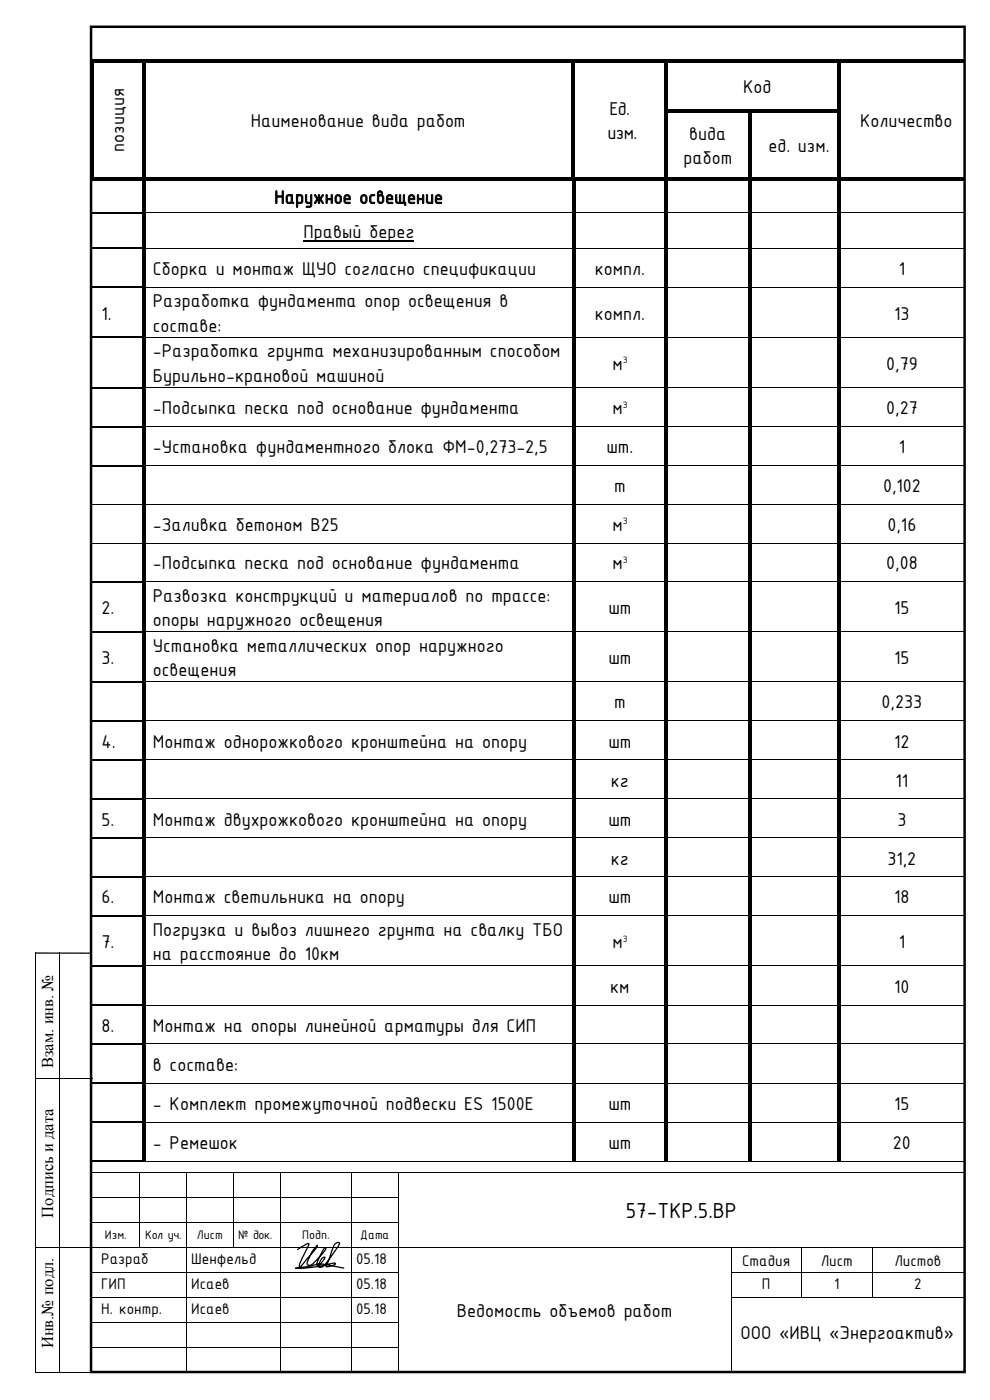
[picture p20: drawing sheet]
<svg xmlns="http://www.w3.org/2000/svg" width="210mm" height="297mm" viewBox="0 0 210 297" stroke-linecap="round" stroke-linejoin="round" font-family="sans-serif">
<defs><g id="words">
<text font-size="5" x="132.7" y="258.4">57-ТКР.5.ВР</text>
<g font-size="4.2">
<text x="157.6" y="19.7">Код</text>
<text x="53.2" y="26.9">Наименование вида работ</text>
<text x="128.9" y="29.5">изм.</text>
<text x="129.3" y="24.3">Ед.</text>
<text x="146.2" y="29.7">вида</text>
<text x="182.4" y="26.9">Количество</text>
<text x="26.3" y="32.2" transform="rotate(-90 26.3 32.2)">позиция</text>
<text x="145" y="34.9">работ</text>
<text x="163" y="32.3">ед. изм.</text>
<text x="58.2" y="43.2">Наружное освещение</text>
<text x="64.4" y="50.4">Правый берег</text>
<text x="32.4" y="58.3">Сборка и монтаж ЩУО согласно спецификации</text>
<text x="126.2" y="58.3">компл.</text>
<text x="190.7" y="58.3">1</text>
<text x="32.4" y="65.2">Разработка фундамента опор освещения в</text>
<text x="21.5" y="67.8">1.</text>
<text x="32.4" y="70.4">составе:</text>
<text x="126.2" y="67.8">компл.</text>
<text x="189.7" y="67.8">13</text>
<text x="32.4" y="75.8">-Разработка грунта механизированным способом</text>
<text x="32.4" y="81">Бурильно-крановой машиной</text>
<text x="129.9" y="78.4">м</text>
<text x="188" y="78.4">0,79</text>
<text x="32.4" y="87.8">-Подсыпка песка под основание фундамента</text>
<text x="129.9" y="87.8">м</text>
<text x="188" y="87.8">0,27</text>
<text x="32.4" y="96.1">-Установка фундаментного блока ФМ-0,273-2,5</text>
<text x="128.6" y="96.1">шт.</text>
<text x="190.7" y="96.1">1</text>
<text x="130.3" y="104.4">т</text>
<text x="187.3" y="104.4">0,102</text>
<text x="32.4" y="112.6">-Заливка бетоном В25</text>
<text x="129.9" y="112.6">м</text>
<text x="188.2" y="112.6">0,16</text>
<text x="32.4" y="120.8">-Подсыпка песка под основание фундамента</text>
<text x="129.9" y="120.8">м</text>
<text x="188" y="120.8">0,08</text>
<text x="21.5" y="130.2">2.</text>
<text x="32.4" y="127.7">Развозка конструкций и материалов по трассе:</text>
<text x="129.1" y="130.2">шт</text>
<text x="189.7" y="130.2">15</text>
<text x="32.4" y="132.8">опоры наружного освещения</text>
<text x="21.5" y="140.9">3.</text>
<text x="32.4" y="138.3">Установка металлических опор наружного</text>
<text x="32.4" y="143.4">освещения</text>
<text x="129.1" y="140.9">шт</text>
<text x="189.7" y="140.9">15</text>
<text x="130.3" y="150.3">т</text>
<text x="187" y="150.3">0,233</text>
<text x="21.5" y="158.6">4.</text>
<text x="32.4" y="158.6">Монтаж однорожкового кронштейна на опору</text>
<text x="129.1" y="158.6">шт</text>
<text x="189.7" y="158.6">12</text>
<text x="129.6" y="166.9">кг</text>
<text x="190" y="166.9">11</text>
<text x="21.5" y="175.2">5.</text>
<text x="32.4" y="175.2">Монтаж двухрожкового кронштейна на опору</text>
<text x="129.1" y="175.2">шт</text>
<text x="190.4" y="175.2">3</text>
<text x="129.6" y="183.4">кг</text>
<text x="188.2" y="183.4">31,2</text>
<text x="21.5" y="191.7">6.</text>
<text x="32.4" y="191.7">Монтаж светильника на опору</text>
<text x="129.1" y="191.7">шт</text>
<text x="189.7" y="191.7">18</text>
<text x="21.5" y="201.2">7.</text>
<text x="32.4" y="198.5">Погрузка и вывоз лишнего грунта на свалку ТБО</text>
<text x="32.4" y="203.7">на расстояние до 10км</text>
<text x="129.9" y="201.2">м</text>
<text x="190.7" y="201.2">1</text>
<text x="129.4" y="210.6">км</text>
<text x="189.7" y="210.6">10</text>
<text x="21.5" y="218.8">8.</text>
<text x="32.4" y="218.8">Монтаж на опоры линейной арматуры для СИП</text>
<text x="32.4" y="227.1">в составе:</text>
<text x="32.4" y="235.4">- Комплект промежуточной подвески ES 1500E</text>
<text x="129.1" y="235.4">шт</text>
<text x="189.7" y="235.4">15</text>
<text x="32.4" y="243.7">- Ремешок</text>
<text x="129.1" y="243.7">шт</text>
<text x="189.4" y="243.7">20</text>
<text x="96.9" y="279.3">Ведомость объемов работ</text>
<text x="157.1" y="284.2">ООО «ИВЦ «Энергоактив»</text>
</g>
<g font-size="3.5">
<text x="11.3" y="226.6" transform="rotate(-90 11.3 226.6)">Взам. инв. №</text>
<text x="11.3" y="258.3" transform="rotate(-90 11.3 258.3)">Подпись и дата</text>
<text x="21.5" y="268.1">Разраб</text>
<text x="40.6" y="268.1">Шенфельд</text>
<text x="75.5" y="268.1">05.18</text>
<text x="157.4" y="268.6">Стадия</text>
<text x="174.1" y="268.6">Лист</text>
<text x="189.7" y="268.6">Листов</text>
<text x="21.5" y="273.5">ГИП</text>
<text x="40.6" y="273.5">Исаев</text>
<text x="75.5" y="273.5">05.18</text>
<text x="161.6" y="273.5">П</text>
<text x="176.9" y="273.5">1</text>
<text x="193.9" y="273.5">2</text>
<text x="21.5" y="278.8">Н. контр.</text>
<text x="40.6" y="278.8">Исаев</text>
<text x="75.5" y="278.8">05.18</text>
<text x="11.3" y="286" transform="rotate(-90 11.3 286)">Инв.№ подл.</text>
</g>
<g font-size="2.8">
<text x="22.2" y="262.9">Изм.</text>
<text x="30.8" y="262.9">Кол уч.</text>
<text x="41.8" y="262.9">Лист</text>
<text x="50.6" y="262.9">№ док.</text>
<text x="64.1" y="262.9">Подп.</text>
<text x="76.4" y="262.9">Дата</text>
</g>
<g font-size="2.1">
<text x="132.1" y="77">З</text>
<text x="132.1" y="86.5">З</text>
<text x="132.1" y="111.2">З</text>
<text x="132.1" y="119.4">З</text>
<text x="132.1" y="199.8">З</text>
</g>
</g></defs>
<g fill="none" stroke="#000" stroke-width=".21">
<path d="M30.9 45.1h90.5M30.9 52.7h90.5M122.1 45.1h18.8M122.1 52.7h18.8M141.6 45.1h17.1M141.6 52.7h17.1M159.4 45.1h18.3M159.4 52.7h18.3M178.4 45.1h26.2M178.4 52.7h26.2M30.9 60.9h90.5M30.9 71.6h90.5"/>
<path d="M122.1 60.9h18.8M122.1 71.6h18.8M141.6 60.9h17.1M141.6 71.6h17.1M159.4 60.9h18.3M159.4 71.6h18.3M178.4 60.9h26.2M178.4 71.6h26.2M30.9 82.2h90.5M30.9 90.5h90.5M30.9 98.7h90.5M122.1 82.2h18.8"/>
<path d="M122.1 90.5h18.8M122.1 98.7h18.8M141.6 82.2h17.1M141.6 90.5h17.1M141.6 98.7h17.1M159.4 82.2h18.3M159.4 90.5h18.3M159.4 98.7h18.3M178.4 82.2h26.2M178.4 90.5h26.2M178.4 98.7h26.2M19.6 107h10.5"/>
<path d="M19.6 115.2h10.5M30.9 107h90.5M30.9 115.2h90.5M122.1 107h18.8M122.1 115.2h18.8M141.6 107h17.1M141.6 115.2h17.1M159.4 107h18.3M159.4 115.2h18.3M178.4 107h26.2M178.4 115.2h26.2M30.9 123.4h90.5"/>
<path d="M30.9 134h90.5M122.1 123.4h18.8M122.1 134h18.8M141.6 123.4h17.1M141.6 134h17.1M159.4 123.4h18.3M159.4 134h18.3M178.4 123.4h26.2M178.4 134h26.2M30.9 144.7h90.5M30.9 152.9h90.5M122.1 144.7h18.8"/>
<path d="M122.1 152.9h18.8M141.6 144.7h17.1M141.6 152.9h17.1M159.4 144.7h18.3M159.4 152.9h18.3M178.4 144.7h26.2M178.4 152.9h26.2M30.9 161.2h90.5M30.9 169.5h90.5M30.9 177.7h90.5M122.1 161.2h18.8M122.1 169.5h18.8"/>
<path d="M122.1 177.7h18.8M141.6 161.2h17.1M141.6 169.5h17.1M141.6 177.7h17.1M159.4 161.2h18.3M159.4 169.5h18.3M159.4 177.7h18.3M178.4 161.2h26.2M178.4 169.5h26.2M178.4 177.7h26.2M30.9 186h90.5M30.9 194.3h90.5"/>
<path d="M122.1 186h18.8M122.1 194.3h18.8M141.6 186h17.1M141.6 194.3h17.1M159.4 186h18.3M159.4 194.3h18.3M178.4 186h26.2M178.4 194.3h26.2M7.6 202v26.6M12.6 202v26.6M30.9 204.9h90.5M30.9 213.2h90.5"/>
<path d="M122.1 204.9h18.8M122.1 213.2h18.8M141.6 204.9h17.1M141.6 213.2h17.1M159.4 204.9h18.3M159.4 213.2h18.3M178.4 204.9h26.2M178.4 213.2h26.2M7.6 228.8v19.8M7.7 228.7h4.8M12.6 228.8v19.8M12.7 228.7h6.9"/>
<path d="M30.9 221.5h90.5M30.9 229.8h90.5M30.9 238h90.5M122.1 221.5h18.8M122.1 229.8h18.8M122.1 238h18.8M141.6 221.5h17.1M141.6 229.8h17.1M141.6 238h17.1M159.4 221.5h18.3M159.4 229.8h18.3M159.4 238h18.3"/>
<path d="M178.4 221.5h26.2M178.4 229.8h26.2M178.4 238h26.2M7.6 248.7v5.2M7.6 254.1v5.1M7.6 259.4v5.2M12.6 248.7v5.2M12.6 254.1v5.1M12.6 259.4v5.2M19.6 248.7h9.9M19.6 254h9.9M19.6 259.3h9.9"/>
<path d="M29.6 248.7v5.2M29.6 254.1v5.1M29.6 259.4v5.2M29.6 248.7h9.9M29.6 254h9.9M29.6 259.3h9.9M30.1 246.3h91.3M39.5 248.7v5.2M39.5 254.1v5.1M39.5 259.4v5.2M39.6 248.7h9.9M39.6 254h9.9"/>
<path d="M39.6 259.3h9.9M49.5 248.7v5.2M49.5 254.1v5.1M49.5 259.4v5.2M49.6 248.7h9.8M49.6 254h9.8M49.6 259.3h9.8M59.5 248.7v5.2M59.5 254.1v5.1M59.5 259.4v5.2M59.6 248.7h14.8M59.6 254h14.8"/>
<path d="M59.6 259.3h14.8M74.5 248.7v5.2M74.5 254.1v5.1M74.5 259.4v5.2M74.6 248.7h9.9M74.6 254h9.9M74.6 259.3h9.9M84.6 248.7v5.2M84.6 254.1v5.1M84.6 259.4v5.2M84.6 248.7h119.9M121.5 246.3h19.4"/>
<path d="M141 246.3h17.7M158.8 246.3h18.9M177.8 246.3h26.8M7.6 264.7v5.2M7.6 270.1v5.1M7.6 275.4v5.1M7.7 264.7h4.8M12.6 264.7v5.2M12.6 270.1v5.1M12.6 275.4v5.1M12.7 264.7h6.9M19.6 270h19.9"/>
<path d="M19.6 275.3h19.9M19.7 264.7h9.8M29.6 264.7h9.9M39.5 264.7v5.2M39.5 270.1v5.1M39.5 275.4v5.1M39.6 264.7h9.9M39.6 270h19.8M39.6 275.3h19.8M49.6 264.7h9.8M59.5 264.7v5.2M59.5 270.1v5.1"/>
<path d="M59.5 275.4v5.1M59.6 264.7h14.8M59.6 270h14.8M59.6 275.3h14.8M74.5 264.7v5.2M74.5 270.1v5.1M74.5 275.4v5.1M74.6 264.7h9.9M74.6 270h9.9M74.6 275.3h9.9M84.6 264.7v5.2M84.6 270.1v5.1"/>
<path d="M84.6 275.4v5.1M84.6 264.7h70.4M155.1 264.7v5.2M155.1 270.1v5.1M155.1 275.4v5.1M155.2 264.7h14.8M155.2 270h14.8M155.2 275.3h14.8M170.1 264.7v5.2M170.1 270.1v5.1M170.2 264.7h14.8M170.2 270h14.8"/>
<path d="M170.2 275.3h14.8M185.1 264.7v5.2M185.1 270.1v5.1M185.2 264.7h19.3M185.2 270h19.3M185.2 275.3h19.3M7.6 280.7v5.2M7.6 286v5M7.7 291.1h4.8M12.6 280.7v5.2M12.6 286v5M12.7 291.1h6.9"/>
<path d="M19.6 280.6h19.9M19.6 286h19.9M19.7 291.1h19.8M39.5 280.7v5.2M39.5 286v5M39.6 280.6h19.8M39.6 286h19.8M39.6 291.1h19.8M59.5 280.7v5.2M59.5 286v5M59.6 280.6h14.8M59.6 286h14.8"/>
<path d="M59.6 291.1h14.8M74.5 280.7v5.2M74.5 286v5M74.6 280.6h9.9M74.6 286h9.9M74.6 291.1h9.9M84.6 280.7v5.2M84.6 286v5M84.6 291.1h70.4M155.1 280.7v5.2M155.1 286v5M155.2 291.1h49.3"/>
</g>
<g fill="#000">
<path d="M19.2 12.5h.8v.8h-.8z" fill-rule="evenodd"/>
<path d="M19.2 12.5h.8v.8h-.8z" fill-rule="evenodd"/>
<path d="M20 12.5h10.1v.8h-10.1z" fill-rule="evenodd"/>
<path d="M30.1 13.3h.8z" fill-rule="evenodd"/>
<path d="M30.1 12.5h.8v.8h-.8z" fill-rule="evenodd"/>
<path d="M30.9 12.5h90.2v.8h-90.2z" fill-rule="evenodd"/>
<path d="M121.1 13.3h.8z" fill-rule="evenodd"/>
<path d="M121.1 12.5h.8v.8h-.8z" fill-rule="evenodd"/>
<path d="M121.9 12.5h19v.8h-19z" fill-rule="evenodd"/>
<path d="M140.9 13.3h.7z" fill-rule="evenodd"/>
<path d="M140.9 12.5h.7v.8h-.7z" fill-rule="evenodd"/>
<path d="M141.6 12.5h36.1v.8h-36.1z" fill-rule="evenodd"/>
<path d="M177.7 13.3h.7z" fill-rule="evenodd"/>
<path d="M177.7 12.5h.7v.8h-.7z" fill-rule="evenodd"/>
<path d="M178.4 12.5h26.2v.8h-26.2z" fill-rule="evenodd"/>
<path d="M19.2 13.3h.8v9.9h-.8z" fill-rule="evenodd"/>
<path d="M19.2 23.2h.8v.8h-.8z" fill-rule="evenodd"/>
<path d="M19.2 24h.8v13.6h-.8z" fill-rule="evenodd"/>
<path d="M19.2 37.6h.8v.8h-.8z" fill-rule="evenodd"/>
<path d="M19.2 37.6h.8v.8h-.8z" fill-rule="evenodd"/>
<path d="M20 37.6h.7v.8h-.7z" fill-rule="evenodd"/>
<path d="M20.7 37.6h9.4v.8h-9.4z" fill-rule="evenodd"/>
<path d="M30.1 13.3h.8v9.9h-.8z" fill-rule="evenodd"/>
<path d="M30.1 23.2h.8v.8h-.8z" fill-rule="evenodd"/>
<path d="M30.1 24h.8v13.6h-.8z" fill-rule="evenodd"/>
<path d="M30.1 37.6h.8v.8h-.8z" fill-rule="evenodd"/>
<path d="M30.9 37.6h90.2v.8h-90.2z" fill-rule="evenodd"/>
<path d="M121.1 13.3h.8v9.9h-.8z" fill-rule="evenodd"/>
<path d="M121.1 23.2h.8v.8h-.8z" fill-rule="evenodd"/>
<path d="M121.1 24h.8v13.6h-.8z" fill-rule="evenodd"/>
<path d="M121.1 37.6h.8v.8h-.8z" fill-rule="evenodd"/>
<path d="M121.4 38.4h.7z" fill-rule="evenodd"/>
<path d="M121.9 37.6h.8v.8h-.8z" fill-rule="evenodd"/>
<path d="M122.7 37.6h18.2v.8h-18.2z" fill-rule="evenodd"/>
<path d="M140.9 13.3h.7v9.9h-.7z" fill-rule="evenodd"/>
<path d="M140.9 23.2h.7v.8h-.7z" fill-rule="evenodd"/>
<path d="M140.9 24h.7v13.6h-.7z" fill-rule="evenodd"/>
<path d="M140.9 37.6h.7v.8h-.7z" fill-rule="evenodd"/>
<path d="M141.6 23.2h17.1v.8h-17.1z" fill-rule="evenodd"/>
<path d="M141.6 37.6h17.1v.8h-17.1z" fill-rule="evenodd"/>
<path d="M158.7 24h.7z" fill-rule="evenodd"/>
<path d="M158.7 23.2h.7v.8h-.7z" fill-rule="evenodd"/>
<path d="M158.7 24h.7v13.6h-.7z" fill-rule="evenodd"/>
<path d="M158.7 37.6h.7v.8h-.7z" fill-rule="evenodd"/>
<path d="M159.4 23.2h18.3v.8h-18.3z" fill-rule="evenodd"/>
<path d="M159.4 37.6h18.3v.8h-18.3z" fill-rule="evenodd"/>
<path d="M177.7 13.3h.7v9.9h-.7z" fill-rule="evenodd"/>
<path d="M177.7 23.2h.7v.8h-.7z" fill-rule="evenodd"/>
<path d="M177.7 24h.7v13.6h-.7z" fill-rule="evenodd"/>
<path d="M177.7 37.6h.7v.8h-.7z" fill-rule="evenodd"/>
<path d="M178.4 37.6h26.2v.8h-26.2z" fill-rule="evenodd"/>
<path d="M30.1 38.4h.8v6.6h-.8z" fill-rule="evenodd"/>
<path d="M30.1 45h.8v.3h-.8z" fill-rule="evenodd"/>
<path d="M30.1 45.3h.8v7.3h-.8z" fill-rule="evenodd"/>
<path d="M30.1 52.6h.8v.2h-.8z" fill-rule="evenodd"/>
<path d="M121.4 38.4h.7v6.6h-.7z" fill-rule="evenodd"/>
<path d="M121.4 45h.7v.3h-.7z" fill-rule="evenodd"/>
<path d="M121.4 45.3h.7v7.3h-.7z" fill-rule="evenodd"/>
<path d="M121.4 52.6h.7v.2h-.7z" fill-rule="evenodd"/>
<path d="M140.9 38.4h.7v6.6h-.7z" fill-rule="evenodd"/>
<path d="M140.9 45h.7v.3h-.7z" fill-rule="evenodd"/>
<path d="M140.9 45.3h.7v7.3h-.7z" fill-rule="evenodd"/>
<path d="M140.9 52.6h.7v.2h-.7z" fill-rule="evenodd"/>
<path d="M158.7 38.4h.7v6.6h-.7z" fill-rule="evenodd"/>
<path d="M158.7 45h.7v.3h-.7z" fill-rule="evenodd"/>
<path d="M158.7 45.3h.7v7.3h-.7z" fill-rule="evenodd"/>
<path d="M158.7 52.6h.7v.2h-.7z" fill-rule="evenodd"/>
<path d="M177.7 38.4h.7v6.6h-.7z" fill-rule="evenodd"/>
<path d="M177.7 45h.7v.3h-.7z" fill-rule="evenodd"/>
<path d="M177.7 45.3h.7v7.3h-.7z" fill-rule="evenodd"/>
<path d="M177.7 52.6h.7v.2h-.7z" fill-rule="evenodd"/>
<path d="M30.1 52.8h.8v8h-.8z" fill-rule="evenodd"/>
<path d="M30.1 60.8h.8v.3h-.8z" fill-rule="evenodd"/>
<path d="M30.1 61.1h.8v10.4h-.8z" fill-rule="evenodd"/>
<path d="M30.1 71.5h.8v.2h-.8z" fill-rule="evenodd"/>
<path d="M121.4 52.8h.7v8h-.7z" fill-rule="evenodd"/>
<path d="M121.4 60.8h.7v.3h-.7z" fill-rule="evenodd"/>
<path d="M121.4 61.1h.7v10.4h-.7z" fill-rule="evenodd"/>
<path d="M121.4 71.5h.7v.2h-.7z" fill-rule="evenodd"/>
<path d="M140.9 52.8h.7v8h-.7z" fill-rule="evenodd"/>
<path d="M140.9 60.8h.7v.3h-.7z" fill-rule="evenodd"/>
<path d="M140.9 61.1h.7v10.4h-.7z" fill-rule="evenodd"/>
<path d="M140.9 71.5h.7v.2h-.7z" fill-rule="evenodd"/>
<path d="M158.7 52.8h.7v8h-.7z" fill-rule="evenodd"/>
<path d="M158.7 60.8h.7v.3h-.7z" fill-rule="evenodd"/>
<path d="M158.7 61.1h.7v10.4h-.7z" fill-rule="evenodd"/>
<path d="M158.7 71.5h.7v.2h-.7z" fill-rule="evenodd"/>
<path d="M177.7 52.8h.7v8h-.7z" fill-rule="evenodd"/>
<path d="M177.7 60.8h.7v.3h-.7z" fill-rule="evenodd"/>
<path d="M177.7 61.1h.7v10.4h-.7z" fill-rule="evenodd"/>
<path d="M177.7 71.5h.7v.2h-.7z" fill-rule="evenodd"/>
<path d="M30.1 71.7h.8v10.4h-.8z" fill-rule="evenodd"/>
<path d="M30.1 82.1h.8v.2h-.8z" fill-rule="evenodd"/>
<path d="M30.1 82.3h.8v8.1h-.8z" fill-rule="evenodd"/>
<path d="M30.1 90.4h.8v.2h-.8z" fill-rule="evenodd"/>
<path d="M30.1 90.6h.8v8h-.8z" fill-rule="evenodd"/>
<path d="M30.1 98.6h.8v.3h-.8z" fill-rule="evenodd"/>
<path d="M121.4 71.7h.7v10.4h-.7z" fill-rule="evenodd"/>
<path d="M121.4 82.1h.7v.2h-.7z" fill-rule="evenodd"/>
<path d="M121.4 82.3h.7v8.1h-.7z" fill-rule="evenodd"/>
<path d="M121.4 90.4h.7v.2h-.7z" fill-rule="evenodd"/>
<path d="M121.4 90.6h.7v8h-.7z" fill-rule="evenodd"/>
<path d="M121.4 98.6h.7v.3h-.7z" fill-rule="evenodd"/>
<path d="M140.9 71.7h.7v10.4h-.7z" fill-rule="evenodd"/>
<path d="M140.9 82.1h.7v.2h-.7z" fill-rule="evenodd"/>
<path d="M140.9 82.3h.7v8.1h-.7z" fill-rule="evenodd"/>
<path d="M140.9 90.4h.7v.2h-.7z" fill-rule="evenodd"/>
<path d="M140.9 90.6h.7v8h-.7z" fill-rule="evenodd"/>
<path d="M140.9 98.6h.7v.3h-.7z" fill-rule="evenodd"/>
<path d="M158.7 71.7h.7v10.4h-.7z" fill-rule="evenodd"/>
<path d="M158.7 82.1h.7v.2h-.7z" fill-rule="evenodd"/>
<path d="M158.7 82.3h.7v8.1h-.7z" fill-rule="evenodd"/>
<path d="M158.7 90.4h.7v.2h-.7z" fill-rule="evenodd"/>
<path d="M158.7 90.6h.7v8h-.7z" fill-rule="evenodd"/>
<path d="M158.7 98.6h.7v.3h-.7z" fill-rule="evenodd"/>
<path d="M177.7 71.7h.7v10.4h-.7z" fill-rule="evenodd"/>
<path d="M177.7 82.1h.7v.2h-.7z" fill-rule="evenodd"/>
<path d="M177.7 82.3h.7v8.1h-.7z" fill-rule="evenodd"/>
<path d="M177.7 90.4h.7v.2h-.7z" fill-rule="evenodd"/>
<path d="M177.7 90.6h.7v8h-.7z" fill-rule="evenodd"/>
<path d="M177.7 98.6h.7v.3h-.7z" fill-rule="evenodd"/>
<path d="M30.1 98.9h.8v8.1h-.8z" fill-rule="evenodd"/>
<path d="M30.1 107h.8v.1h-.8z" fill-rule="evenodd"/>
<path d="M30.1 107.1h.8v8h-.8z" fill-rule="evenodd"/>
<path d="M30.1 115.1h.8v.2h-.8z" fill-rule="evenodd"/>
<path d="M121.4 98.9h.7v8.1h-.7z" fill-rule="evenodd"/>
<path d="M121.4 107h.7v.1h-.7z" fill-rule="evenodd"/>
<path d="M121.4 107.1h.7v8h-.7z" fill-rule="evenodd"/>
<path d="M121.4 115.1h.7v.2h-.7z" fill-rule="evenodd"/>
<path d="M140.9 98.9h.7v8.1h-.7z" fill-rule="evenodd"/>
<path d="M140.9 107h.7v.1h-.7z" fill-rule="evenodd"/>
<path d="M140.9 107.1h.7v8h-.7z" fill-rule="evenodd"/>
<path d="M140.9 115.1h.7v.2h-.7z" fill-rule="evenodd"/>
<path d="M158.7 98.9h.7v8.1h-.7z" fill-rule="evenodd"/>
<path d="M158.7 107h.7v.1h-.7z" fill-rule="evenodd"/>
<path d="M158.7 107.1h.7v8h-.7z" fill-rule="evenodd"/>
<path d="M158.7 115.1h.7v.2h-.7z" fill-rule="evenodd"/>
<path d="M177.7 98.9h.7v8.1h-.7z" fill-rule="evenodd"/>
<path d="M177.7 107h.7v.1h-.7z" fill-rule="evenodd"/>
<path d="M177.7 107.1h.7v8h-.7z" fill-rule="evenodd"/>
<path d="M177.7 115.1h.7v.2h-.7z" fill-rule="evenodd"/>
<path d="M30.1 115.3h.8v8h-.8z" fill-rule="evenodd"/>
<path d="M30.1 123.3h.8v.2h-.8z" fill-rule="evenodd"/>
<path d="M30.1 123.5h.8v10.5h-.8z" fill-rule="evenodd"/>
<path d="M30.1 134h.8v.2h-.8z" fill-rule="evenodd"/>
<path d="M121.4 115.3h.7v8h-.7z" fill-rule="evenodd"/>
<path d="M121.4 123.3h.7v.2h-.7z" fill-rule="evenodd"/>
<path d="M121.4 123.5h.7v10.5h-.7z" fill-rule="evenodd"/>
<path d="M121.4 134h.7v.2h-.7z" fill-rule="evenodd"/>
<path d="M140.9 115.3h.7v8h-.7z" fill-rule="evenodd"/>
<path d="M140.9 123.3h.7v.2h-.7z" fill-rule="evenodd"/>
<path d="M140.9 123.5h.7v10.5h-.7z" fill-rule="evenodd"/>
<path d="M140.9 134h.7v.2h-.7z" fill-rule="evenodd"/>
<path d="M158.7 115.3h.7v8h-.7z" fill-rule="evenodd"/>
<path d="M158.7 123.3h.7v.2h-.7z" fill-rule="evenodd"/>
<path d="M158.7 123.5h.7v10.5h-.7z" fill-rule="evenodd"/>
<path d="M158.7 134h.7v.2h-.7z" fill-rule="evenodd"/>
<path d="M177.7 115.3h.7v8h-.7z" fill-rule="evenodd"/>
<path d="M177.7 123.3h.7v.2h-.7z" fill-rule="evenodd"/>
<path d="M177.7 123.5h.7v10.5h-.7z" fill-rule="evenodd"/>
<path d="M177.7 134h.7v.2h-.7z" fill-rule="evenodd"/>
<path d="M30.1 134.2h.8v10.4h-.8z" fill-rule="evenodd"/>
<path d="M30.1 144.6h.8v.2h-.8z" fill-rule="evenodd"/>
<path d="M30.1 144.8h.8v8h-.8z" fill-rule="evenodd"/>
<path d="M30.1 152.8h.8v.3h-.8z" fill-rule="evenodd"/>
<path d="M121.4 134.2h.7v10.4h-.7z" fill-rule="evenodd"/>
<path d="M121.4 144.6h.7v.2h-.7z" fill-rule="evenodd"/>
<path d="M121.4 144.8h.7v8h-.7z" fill-rule="evenodd"/>
<path d="M121.4 152.8h.7v.3h-.7z" fill-rule="evenodd"/>
<path d="M140.9 134.2h.7v10.4h-.7z" fill-rule="evenodd"/>
<path d="M140.9 144.6h.7v.2h-.7z" fill-rule="evenodd"/>
<path d="M140.9 144.8h.7v8h-.7z" fill-rule="evenodd"/>
<path d="M140.9 152.8h.7v.3h-.7z" fill-rule="evenodd"/>
<path d="M158.7 134.2h.7v10.4h-.7z" fill-rule="evenodd"/>
<path d="M158.7 144.6h.7v.2h-.7z" fill-rule="evenodd"/>
<path d="M158.7 144.8h.7v8h-.7z" fill-rule="evenodd"/>
<path d="M158.7 152.8h.7v.3h-.7z" fill-rule="evenodd"/>
<path d="M177.7 134.2h.7v10.4h-.7z" fill-rule="evenodd"/>
<path d="M177.7 144.6h.7v.2h-.7z" fill-rule="evenodd"/>
<path d="M177.7 144.8h.7v8h-.7z" fill-rule="evenodd"/>
<path d="M177.7 152.8h.7v.3h-.7z" fill-rule="evenodd"/>
<path d="M30.1 153.1h.8v8h-.8z" fill-rule="evenodd"/>
<path d="M30.1 161.1h.8v.3h-.8z" fill-rule="evenodd"/>
<path d="M30.1 161.4h.8v8h-.8z" fill-rule="evenodd"/>
<path d="M30.1 169.4h.8v.3h-.8z" fill-rule="evenodd"/>
<path d="M30.1 169.7h.8v8h-.8z" fill-rule="evenodd"/>
<path d="M30.1 177.7h.8v.2h-.8z" fill-rule="evenodd"/>
<path d="M121.4 153.1h.7v8h-.7z" fill-rule="evenodd"/>
<path d="M121.4 161.1h.7v.3h-.7z" fill-rule="evenodd"/>
<path d="M121.4 161.4h.7v8h-.7z" fill-rule="evenodd"/>
<path d="M121.4 169.4h.7v.3h-.7z" fill-rule="evenodd"/>
<path d="M121.4 169.7h.7v8h-.7z" fill-rule="evenodd"/>
<path d="M121.4 177.7h.7v.2h-.7z" fill-rule="evenodd"/>
<path d="M140.9 153.1h.7v8h-.7z" fill-rule="evenodd"/>
<path d="M140.9 161.1h.7v.3h-.7z" fill-rule="evenodd"/>
<path d="M140.9 161.4h.7v8h-.7z" fill-rule="evenodd"/>
<path d="M140.9 169.4h.7v.3h-.7z" fill-rule="evenodd"/>
<path d="M140.9 169.7h.7v8h-.7z" fill-rule="evenodd"/>
<path d="M140.9 177.7h.7v.2h-.7z" fill-rule="evenodd"/>
<path d="M158.7 153.1h.7v8h-.7z" fill-rule="evenodd"/>
<path d="M158.7 161.1h.7v.3h-.7z" fill-rule="evenodd"/>
<path d="M158.7 161.4h.7v8h-.7z" fill-rule="evenodd"/>
<path d="M158.7 169.4h.7v.3h-.7z" fill-rule="evenodd"/>
<path d="M158.7 169.7h.7v8h-.7z" fill-rule="evenodd"/>
<path d="M158.7 177.7h.7v.2h-.7z" fill-rule="evenodd"/>
<path d="M177.7 153.1h.7v8h-.7z" fill-rule="evenodd"/>
<path d="M177.7 161.1h.7v.3h-.7z" fill-rule="evenodd"/>
<path d="M177.7 161.4h.7v8h-.7z" fill-rule="evenodd"/>
<path d="M177.7 169.4h.7v.3h-.7z" fill-rule="evenodd"/>
<path d="M177.7 169.7h.7v8h-.7z" fill-rule="evenodd"/>
<path d="M177.7 177.7h.7v.2h-.7z" fill-rule="evenodd"/>
<path d="M30.1 177.9h.8v8.1h-.8z" fill-rule="evenodd"/>
<path d="M30.1 186h.8v.2h-.8z" fill-rule="evenodd"/>
<path d="M30.1 186.2h.8v8h-.8z" fill-rule="evenodd"/>
<path d="M30.1 194.2h.8v.3h-.8z" fill-rule="evenodd"/>
<path d="M121.4 177.9h.7v8.1h-.7z" fill-rule="evenodd"/>
<path d="M121.4 186h.7v.2h-.7z" fill-rule="evenodd"/>
<path d="M121.4 186.2h.7v8h-.7z" fill-rule="evenodd"/>
<path d="M121.4 194.2h.7v.3h-.7z" fill-rule="evenodd"/>
<path d="M140.9 177.9h.7v8.1h-.7z" fill-rule="evenodd"/>
<path d="M140.9 186h.7v.2h-.7z" fill-rule="evenodd"/>
<path d="M140.9 186.2h.7v8h-.7z" fill-rule="evenodd"/>
<path d="M140.9 194.2h.7v.3h-.7z" fill-rule="evenodd"/>
<path d="M158.7 177.9h.7v8.1h-.7z" fill-rule="evenodd"/>
<path d="M158.7 186h.7v.2h-.7z" fill-rule="evenodd"/>
<path d="M158.7 186.2h.7v8h-.7z" fill-rule="evenodd"/>
<path d="M158.7 194.2h.7v.3h-.7z" fill-rule="evenodd"/>
<path d="M177.7 177.9h.7v8.1h-.7z" fill-rule="evenodd"/>
<path d="M177.7 186h.7v.2h-.7z" fill-rule="evenodd"/>
<path d="M177.7 186.2h.7v8h-.7z" fill-rule="evenodd"/>
<path d="M177.7 194.2h.7v.3h-.7z" fill-rule="evenodd"/>
<path d="M30.1 194.5h.8v10.3h-.8z" fill-rule="evenodd"/>
<path d="M30.1 204.8h.8v.3h-.8z" fill-rule="evenodd"/>
<path d="M30.1 205.1h.8v8h-.8z" fill-rule="evenodd"/>
<path d="M30.1 213.1h.8v.3h-.8z" fill-rule="evenodd"/>
<path d="M121.4 194.5h.7v10.3h-.7z" fill-rule="evenodd"/>
<path d="M121.4 204.8h.7v.3h-.7z" fill-rule="evenodd"/>
<path d="M121.4 205.1h.7v8h-.7z" fill-rule="evenodd"/>
<path d="M121.4 213.1h.7v.3h-.7z" fill-rule="evenodd"/>
<path d="M140.9 194.5h.7v10.3h-.7z" fill-rule="evenodd"/>
<path d="M140.9 204.8h.7v.3h-.7z" fill-rule="evenodd"/>
<path d="M140.9 205.1h.7v8h-.7z" fill-rule="evenodd"/>
<path d="M140.9 213.1h.7v.3h-.7z" fill-rule="evenodd"/>
<path d="M158.7 194.5h.7v10.3h-.7z" fill-rule="evenodd"/>
<path d="M158.7 204.8h.7v.3h-.7z" fill-rule="evenodd"/>
<path d="M158.7 205.1h.7v8h-.7z" fill-rule="evenodd"/>
<path d="M158.7 213.1h.7v.3h-.7z" fill-rule="evenodd"/>
<path d="M177.7 194.5h.7v10.3h-.7z" fill-rule="evenodd"/>
<path d="M177.7 204.8h.7v.3h-.7z" fill-rule="evenodd"/>
<path d="M177.7 205.1h.7v8h-.7z" fill-rule="evenodd"/>
<path d="M177.7 213.1h.7v.3h-.7z" fill-rule="evenodd"/>
<path d="M7.5 228.6h.2v.2h-.2z" fill-rule="evenodd"/>
<path d="M12.5 228.6h.2v.2h-.2z" fill-rule="evenodd"/>
<path d="M30.1 213.4h.8v8h-.8z" fill-rule="evenodd"/>
<path d="M30.1 221.4h.8v.2h-.8z" fill-rule="evenodd"/>
<path d="M30.1 221.6h.8v8.1h-.8z" fill-rule="evenodd"/>
<path d="M30.1 229.7h.8v.2h-.8z" fill-rule="evenodd"/>
<path d="M30.1 229.9h.8v8h-.8z" fill-rule="evenodd"/>
<path d="M30.1 237.9h.8v.3h-.8z" fill-rule="evenodd"/>
<path d="M121.4 213.4h.7v8h-.7z" fill-rule="evenodd"/>
<path d="M121.4 221.4h.7v.2h-.7z" fill-rule="evenodd"/>
<path d="M121.4 221.6h.7v8.1h-.7z" fill-rule="evenodd"/>
<path d="M121.4 229.7h.7v.2h-.7z" fill-rule="evenodd"/>
<path d="M121.4 229.9h.7v8h-.7z" fill-rule="evenodd"/>
<path d="M121.4 237.9h.7v.3h-.7z" fill-rule="evenodd"/>
<path d="M140.9 213.4h.7v8h-.7z" fill-rule="evenodd"/>
<path d="M140.9 221.4h.7v.2h-.7z" fill-rule="evenodd"/>
<path d="M140.9 221.6h.7v8.1h-.7z" fill-rule="evenodd"/>
<path d="M140.9 229.7h.7v.2h-.7z" fill-rule="evenodd"/>
<path d="M140.9 229.9h.7v8h-.7z" fill-rule="evenodd"/>
<path d="M140.9 237.9h.7v.3h-.7z" fill-rule="evenodd"/>
<path d="M158.7 213.4h.7v8h-.7z" fill-rule="evenodd"/>
<path d="M158.7 221.4h.7v.2h-.7z" fill-rule="evenodd"/>
<path d="M158.7 221.6h.7v8.1h-.7z" fill-rule="evenodd"/>
<path d="M158.7 229.7h.7v.2h-.7z" fill-rule="evenodd"/>
<path d="M158.7 229.9h.7v8h-.7z" fill-rule="evenodd"/>
<path d="M158.7 237.9h.7v.3h-.7z" fill-rule="evenodd"/>
<path d="M177.7 213.4h.7v8h-.7z" fill-rule="evenodd"/>
<path d="M177.7 221.4h.7v.2h-.7z" fill-rule="evenodd"/>
<path d="M177.7 221.6h.7v8.1h-.7z" fill-rule="evenodd"/>
<path d="M177.7 229.7h.7v.2h-.7z" fill-rule="evenodd"/>
<path d="M177.7 229.9h.7v8h-.7z" fill-rule="evenodd"/>
<path d="M177.7 237.9h.7v.3h-.7z" fill-rule="evenodd"/>
<path d="M7.5 248.6h.2v.1h-.2z" fill-rule="evenodd"/>
<path d="M7.5 253.9h.2v.2h-.2z" fill-rule="evenodd"/>
<path d="M7.5 259.2h.2v.2h-.2z" fill-rule="evenodd"/>
<path d="M12.5 248.6h.2v.1h-.2z" fill-rule="evenodd"/>
<path d="M12.5 253.9h.2v.2h-.2z" fill-rule="evenodd"/>
<path d="M12.5 259.2h.2v.2h-.2z" fill-rule="evenodd"/>
<path d="M29.5 248.6h.1v.1h-.1z" fill-rule="evenodd"/>
<path d="M29.5 253.9h.1v.2h-.1z" fill-rule="evenodd"/>
<path d="M29.5 259.2h.1v.2h-.1z" fill-rule="evenodd"/>
<path d="M30.1 238.2h.8v8h-.8z" fill-rule="evenodd"/>
<path d="M39.5 248.6h.1v.1h-.1z" fill-rule="evenodd"/>
<path d="M39.5 253.9h.1v.2h-.1z" fill-rule="evenodd"/>
<path d="M39.5 259.2h.1v.2h-.1z" fill-rule="evenodd"/>
<path d="M49.5 248.6h.1v.1h-.1z" fill-rule="evenodd"/>
<path d="M49.5 253.9h.1v.2h-.1z" fill-rule="evenodd"/>
<path d="M49.5 259.2h.1v.2h-.1z" fill-rule="evenodd"/>
<path d="M59.4 248.6h.2v.1h-.2z" fill-rule="evenodd"/>
<path d="M59.4 253.9h.2v.2h-.2z" fill-rule="evenodd"/>
<path d="M59.4 259.2h.2v.2h-.2z" fill-rule="evenodd"/>
<path d="M74.4 248.6h.2v.1h-.2z" fill-rule="evenodd"/>
<path d="M74.4 253.9h.2v.2h-.2z" fill-rule="evenodd"/>
<path d="M74.4 259.2h.2v.2h-.2z" fill-rule="evenodd"/>
<path d="M84.5 248.6h.1v.1h-.1z" fill-rule="evenodd"/>
<path d="M84.5 253.9h.1v.2h-.1z" fill-rule="evenodd"/>
<path d="M84.5 259.2h.1v.2h-.1z" fill-rule="evenodd"/>
<path d="M121.4 238.2h.7v8h-.7z" fill-rule="evenodd"/>
<path d="M121.4 246.2h.1v.2h-.1z" fill-rule="evenodd"/>
<path d="M140.9 238.2h.7v8h-.7z" fill-rule="evenodd"/>
<path d="M140.9 246.2h.1v.2h-.1z" fill-rule="evenodd"/>
<path d="M158.7 238.2h.7v8h-.7z" fill-rule="evenodd"/>
<path d="M158.7 246.2h.1v.2h-.1z" fill-rule="evenodd"/>
<path d="M177.7 238.2h.7v8h-.7z" fill-rule="evenodd"/>
<path d="M177.7 246.2h.1v.2h-.1z" fill-rule="evenodd"/>
<path d="M7.5 264.6h.2v.1h-.2z" fill-rule="evenodd"/>
<path d="M7.5 269.9h.2v.2h-.2z" fill-rule="evenodd"/>
<path d="M7.5 275.2h.2v.2h-.2z" fill-rule="evenodd"/>
<path d="M12.5 264.6h.2v.1h-.2z" fill-rule="evenodd"/>
<path d="M12.5 269.9h.2v.2h-.2z" fill-rule="evenodd"/>
<path d="M12.5 275.2h.2v.2h-.2z" fill-rule="evenodd"/>
<path d="M19.6 264.6h.1v.1h-.1z" fill-rule="evenodd"/>
<path d="M29.5 264.6h.1v.1h-.1z" fill-rule="evenodd"/>
<path d="M39.5 264.6h.1v.1h-.1z" fill-rule="evenodd"/>
<path d="M39.5 269.9h.1v.2h-.1z" fill-rule="evenodd"/>
<path d="M39.5 275.2h.1v.2h-.1z" fill-rule="evenodd"/>
<path d="M49.5 264.6h.1v.1h-.1z" fill-rule="evenodd"/>
<path d="M59.4 264.6h.2v.1h-.2z" fill-rule="evenodd"/>
<path d="M59.4 269.9h.2v.2h-.2z" fill-rule="evenodd"/>
<path d="M59.4 275.2h.2v.2h-.2z" fill-rule="evenodd"/>
<path d="M74.4 264.6h.2v.1h-.2z" fill-rule="evenodd"/>
<path d="M74.4 269.9h.2v.2h-.2z" fill-rule="evenodd"/>
<path d="M74.4 275.2h.2v.2h-.2z" fill-rule="evenodd"/>
<path d="M84.5 264.6h.1v.1h-.1z" fill-rule="evenodd"/>
<path d="M84.5 269.9h.1v.2h-.1z" fill-rule="evenodd"/>
<path d="M84.5 275.2h.1v.2h-.1z" fill-rule="evenodd"/>
<path d="M155 264.6h.2v.1h-.2z" fill-rule="evenodd"/>
<path d="M155 269.9h.2v.2h-.2z" fill-rule="evenodd"/>
<path d="M155 275.2h.2v.2h-.2z" fill-rule="evenodd"/>
<path d="M170 264.6h.2v.1h-.2z" fill-rule="evenodd"/>
<path d="M170 269.9h.2v.2h-.2z" fill-rule="evenodd"/>
<path d="M170 275.2h.2v.2h-.2z" fill-rule="evenodd"/>
<path d="M185 264.6h.2v.1h-.2z" fill-rule="evenodd"/>
<path d="M185 269.9h.2v.2h-.2z" fill-rule="evenodd"/>
<path d="M185 275.2h.2v.2h-.2z" fill-rule="evenodd"/>
<path d="M7.5 280.5h.2v.2h-.2z" fill-rule="evenodd"/>
<path d="M7.5 285.9h.2v.1h-.2z" fill-rule="evenodd"/>
<path d="M7.5 291h.2v.2h-.2z" fill-rule="evenodd"/>
<path d="M7.5 291h.2v.2h-.2z" fill-rule="evenodd"/>
<path d="M12.5 280.5h.2v.2h-.2z" fill-rule="evenodd"/>
<path d="M12.5 285.9h.2v.1h-.2z" fill-rule="evenodd"/>
<path d="M12.5 291h.2v.2h-.2z" fill-rule="evenodd"/>
<path d="M19.6 291h.1v.2h-.1z" fill-rule="evenodd"/>
<path d="M39.5 280.5h.1v.2h-.1z" fill-rule="evenodd"/>
<path d="M39.5 285.9h.1v.1h-.1z" fill-rule="evenodd"/>
<path d="M39.5 291h.1v.2h-.1z" fill-rule="evenodd"/>
<path d="M59.4 280.5h.2v.2h-.2z" fill-rule="evenodd"/>
<path d="M59.4 285.9h.2v.1h-.2z" fill-rule="evenodd"/>
<path d="M59.4 291h.2v.2h-.2z" fill-rule="evenodd"/>
<path d="M74.4 280.5h.2v.2h-.2z" fill-rule="evenodd"/>
<path d="M74.4 285.9h.2v.1h-.2z" fill-rule="evenodd"/>
<path d="M74.4 291h.2v.2h-.2z" fill-rule="evenodd"/>
<path d="M84.5 280.5h.1v.2h-.1z" fill-rule="evenodd"/>
<path d="M84.5 285.9h.1v.1h-.1z" fill-rule="evenodd"/>
<path d="M84.5 291h.1v.2h-.1z" fill-rule="evenodd"/>
<path d="M155 280.5h.2v.2h-.2z" fill-rule="evenodd"/>
<path d="M155 285.9h.2v.1h-.2z" fill-rule="evenodd"/>
<path d="M155 291h.2v.2h-.2z" fill-rule="evenodd"/>
</g>
<path d="M19.3 5.7h185.3v285.4h-185.3z" fill="none" stroke="#000" stroke-width=".53"/>
<path d="M7.6 202.2h11.7M63.1 265.1l1.5-.9 .9-.4-.1 .6-1.8 3.7v.7l.3-.2 1.4-1.7a8.4 8.4 0 0 0 2-2.7 8.1 8.1 0 0 0-2.2 3.8 .62 .62 0 0 0 .5 .5 .62 .62 0 0 0 .7-.3l2.2-2.3a1.2 1.2 0 0 0 .6-1.1h-.3l-.2 .2-1.2 2.5a.75 .75 0 0 0-.1 1 2.57 2.57 0 0 0 1.6-1.7v-.1a1.95 1.95 0 0 0-1.3 2.1h.6a6.5 6.5 0 0 0 2.2-2.4l1.4-2.2 .2-.5a.94 .94 0 0 0-1.3 .8l-1.5 4.2 1.5-.3 .4-.2v-.2a38.6 38.6 0 0 1-8.4 1.1l2.8-.4a8 8 0 0 1 5.7 0l1.7 .3" fill="none" stroke="#000" stroke-width=".26"/>
<g fill="none" stroke="#000" stroke-width=".25">
<path d="M19.6 45.2h10.5M19.6 52.7h10.5M64.4 51.1h23.5M19.6 61h10.5M19.6 71.6h10.5M19.6 82.2h10.5M19.6 90.5h10.5M19.6 98.8h10.5M19.6 123.4h10.5M19.6 134.1h10.5M19.6 144.7h10.5M19.6 153h10.5"/>
<path d="M19.6 161.3h10.5M19.6 169.5h10.5M19.6 177.8h10.5M19.6 186.1h10.5M19.6 194.3h10.5M19.6 205h10.5M19.6 213.3h10.5M19.6 221.5h10.5M19.6 229.8h10.5M19.6 238.1h10.5M19.3 246.4h10.8"/>
</g>
<use href="#words"/>
</svg>
